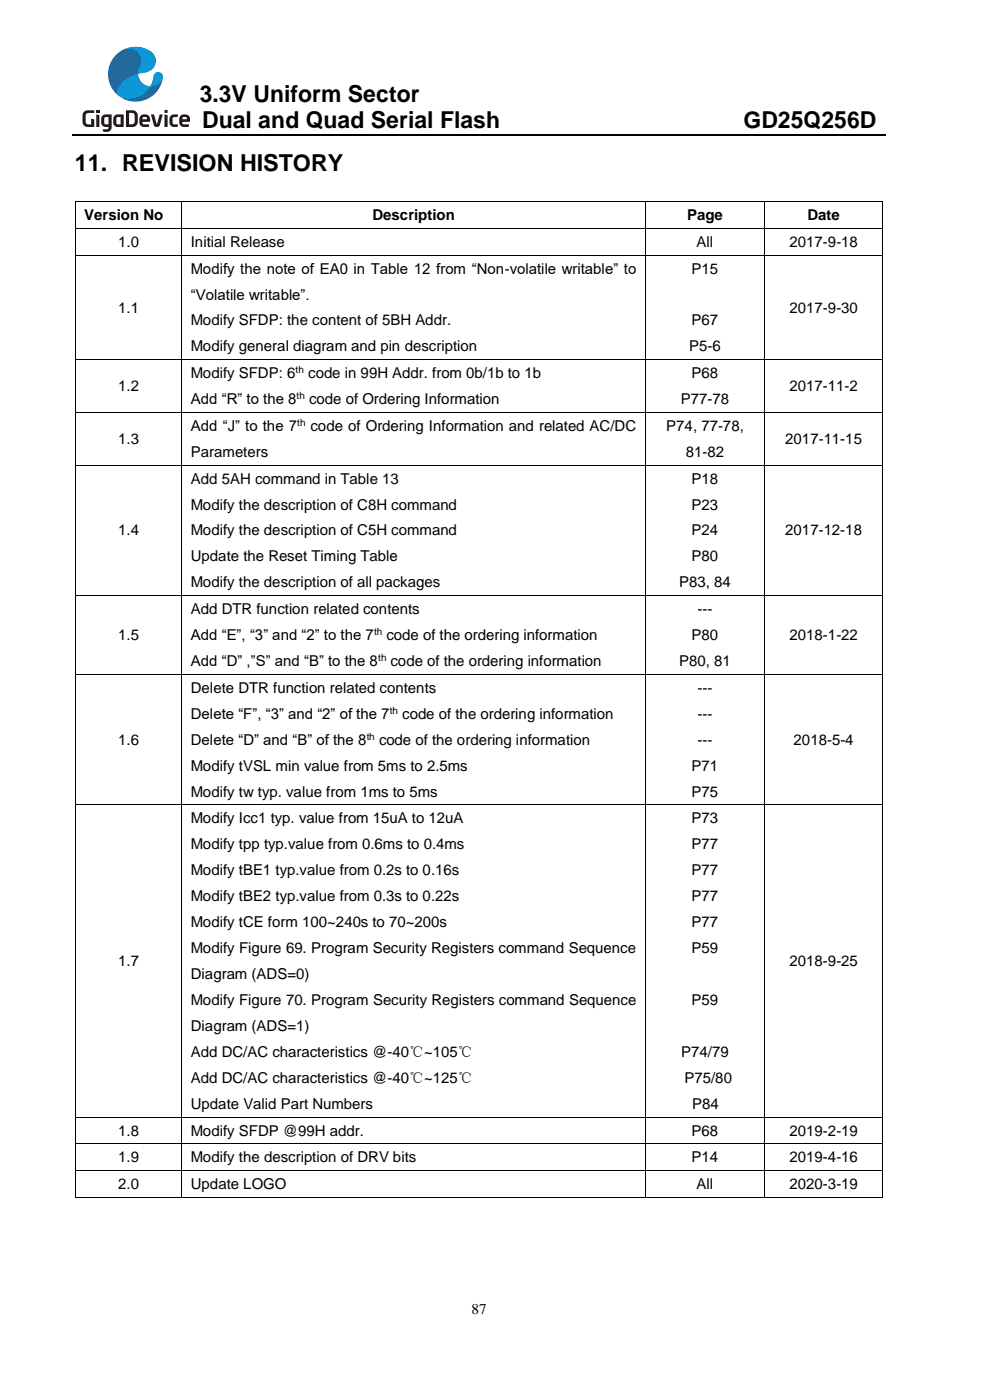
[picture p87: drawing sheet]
<svg xmlns="http://www.w3.org/2000/svg" width="210mm" height="297mm" viewBox="0 0 210 297" stroke-linecap="round" stroke-linejoin="round" font-family="sans-serif">
<defs><g id="words">
<g font-size="5">
<text x="42.4" y="21.6">3.3V Uniform Sector</text>
<text x="42.9" y="27.2">Dual and Quad Serial Flash</text>
<text x="157.7" y="27.2">GD25Q256D</text>
<text x="15.9" y="36.2">11. REVISION HISTORY</text>
</g>
<g font-size="3.2">
<text x="17.9" y="46.7">Version No</text>
<text x="79" y="46.7">Description</text>
<text x="145.7" y="46.7">Page</text>
<text x="171.3" y="46.7">Date</text>
<text x="25.1" y="52.4">1.0</text>
<text x="40.5" y="52.4">Initial Release</text>
<text x="147.8" y="52.4">All</text>
<text x="167.5" y="52.4">2017-9-18</text>
<text x="40.5" y="58">Modify the note of EA0 in Table 12 from “Non-volatile writable” to</text>
<text x="146.7" y="58">P15</text>
<text x="40.5" y="63.5">“Volatile writable”.</text>
<text x="25.1" y="66.3">1.1</text>
<text x="40.5" y="69.1">Modify SFDP: the content of 5BH Addr.</text>
<text x="146.7" y="69.1">P67</text>
<text x="167.5" y="66.3">2017-9-30</text>
<text x="40.5" y="74.6">Modify general diagram and pin description</text>
<text x="146.2" y="74.6">P5-6</text>
<text x="25.1" y="83">1.2</text>
<text x="40.5" y="80.2">Modify SFDP: 6</text>
<text x="65.4" y="80.2">code in 99H Addr. from 0b/1b to 1b</text>
<text x="146.7" y="80.2">P68</text>
<text x="167.5" y="83">2017-11-2</text>
<text x="40.5" y="85.7">Add “R” to the 8</text>
<text x="65.6" y="85.7">code of Ordering Information</text>
<text x="144.4" y="85.7">P77-78</text>
<text x="25.1" y="94.2">1.3</text>
<text x="40.5" y="91.4">Add “J” to the 7</text>
<text x="65.9" y="91.4">code of Ordering Information and related AC/DC</text>
<text x="141.3" y="91.4">P74, 77-78,</text>
<text x="166.6" y="94.2">2017-11-15</text>
<text x="40.5" y="96.9">Parameters</text>
<text x="145.5" y="96.9">81-82</text>
<text x="40.5" y="102.6">Add 5AH command in Table 13</text>
<text x="146.7" y="102.6">P18</text>
<text x="25.1" y="113.6">1.4</text>
<text x="40.5" y="108.1">Modify the description of C8H command</text>
<text x="40.5" y="113.6">Modify the description of C5H command</text>
<text x="146.7" y="108.1">P23</text>
<text x="146.7" y="113.6">P24</text>
<text x="166.6" y="113.6">2017-12-18</text>
<text x="40.5" y="119.1">Update the Reset Timing Table</text>
<text x="146.7" y="119.1">P80</text>
<text x="40.5" y="124.6">Modify the description of all packages</text>
<text x="144.1" y="124.6">P83, 84</text>
<text x="40.5" y="130.3">Add DTR function related contents</text>
<text x="147.9" y="130.3">---</text>
<text x="25.1" y="135.8">1.5</text>
<text x="40.5" y="135.8">Add “E”, “3” and “2” to the 7</text>
<text x="82" y="135.8">code of the ordering information</text>
<text x="146.7" y="135.8">P80</text>
<text x="167.5" y="135.8">2018-1-22</text>
<text x="40.5" y="141.3">Add “D” ,”S” and “B” to the 8</text>
<text x="82.8" y="141.3">code of the ordering information</text>
<text x="144.1" y="141.3">P80, 81</text>
<text x="40.5" y="147">Delete DTR function related contents</text>
<text x="147.9" y="147">---</text>
<text x="40.5" y="152.5">Delete “F”, “3” and “2” of the 7</text>
<text x="85.3" y="152.5">code of the ordering information</text>
<text x="147.9" y="152.5">---</text>
<text x="25.1" y="158">1.6</text>
<text x="40.5" y="158">Delete “D” and “B” of the 8</text>
<text x="80.4" y="158">code of the ordering information</text>
<text x="147.9" y="158">---</text>
<text x="168.4" y="158">2018-5-4</text>
<text x="40.5" y="163.5">Modify tVSL min value from 5ms to 2.5ms</text>
<text x="146.7" y="163.5">P71</text>
<text x="40.5" y="169">Modify tw typ. value from 1ms to 5ms</text>
<text x="146.7" y="169">P75</text>
<text x="40.5" y="174.7">Modify Icc1 typ. value from 15uA to 12uA</text>
<text x="146.7" y="174.7">P73</text>
<text x="40.5" y="180.2">Modify tpp typ.value from 0.6ms to 0.4ms</text>
<text x="40.5" y="185.7">Modify tBE1 typ.value from 0.2s to 0.16s</text>
<text x="146.7" y="180.2">P77</text>
<text x="146.7" y="185.7">P77</text>
<text x="40.5" y="191.2">Modify tBE2 typ.value from 0.3s to 0.22s</text>
<text x="146.7" y="191.2">P77</text>
<text x="40.5" y="196.7">Modify tCE form 100~240s to 70~200s</text>
<text x="146.7" y="196.7">P77</text>
<text x="40.5" y="202.2">Modify Figure 69. Program Security Registers command Sequence</text>
<text x="146.7" y="202.2">P59</text>
<text x="25.1" y="205">1.7</text>
<text x="40.5" y="207.7">Diagram (ADS=0)</text>
<text x="167.5" y="205">2018-9-25</text>
<text x="40.5" y="213.2">Modify Figure 70. Program Security Registers command Sequence</text>
<text x="146.7" y="213.2">P59</text>
<text x="40.5" y="218.7">Diagram (ADS=1)</text>
<text x="40.5" y="224.2">Add DC/AC characteristics @-40℃~105℃</text>
<text x="144.5" y="224.2">P74/79</text>
<text x="40.5" y="229.7">Add DC/AC characteristics @-40℃~125℃</text>
<text x="145.2" y="229.7">P75/80</text>
<text x="40.5" y="235.2">Update Valid Part Numbers</text>
<text x="146.8" y="235.2">P84</text>
<text x="25.1" y="240.9">1.8</text>
<text x="40.5" y="240.9">Modify SFDP @99H addr.</text>
<text x="146.7" y="240.9">P68</text>
<text x="167.5" y="240.9">2019-2-19</text>
<text x="25.1" y="246.6">1.9</text>
<text x="40.5" y="246.6">Modify the description of DRV bits</text>
<text x="146.7" y="246.6">P14</text>
<text x="167.5" y="246.6">2019-4-16</text>
<text x="25.1" y="252.3">2.0</text>
<text x="40.5" y="252.3">Update LOGO</text>
<text x="147.8" y="252.3">All</text>
<text x="167.5" y="252.3">2020-3-19</text>
<text x="100" y="278.8">87</text>
</g>
<g font-size="2.1">
<text x="62.7" y="79.2">th</text>
<text x="62.9" y="84.7">th</text>
<text x="63.1" y="90.3">th</text>
<text x="79.4" y="134.8">th</text>
<text x="80.2" y="140.3">th</text>
<text x="82.7" y="151.4">th</text>
<text x="77.8" y="157">th</text>
</g>
</g></defs>
<path d="M15.4 28.7h172.5" fill="none" stroke="#000" stroke-width=".25"/>
<g fill="#231916">
<path d="M32 24.3h.7l.6 2 .6-2h.6l-.6 2.2a.7 .7 0 0 1-.6 .4 .7 .7 0 0 1-.7-.4z"/>
<path d="M20.4 24.3l.7 .1v2.5h-.7z"/>
<path d="M20.4 23.3h.7v.7h-.7z"/>
<path d="M34.9 24.3l.7 .1v2.5h-.7z"/>
<path d="M34.9 23.3h.7v.7h-.7z"/>
<path d="M17.9 23.6l.6-.2h1.5v.6h-1.4l-.4 .4v1.5l.2 .4 .9 .1v-1.2l.7 .1v1.6h-1.4a1.08 1.08 0 0 1-1.1-1v-1.5z"/>
<path d="M36.3 24.5l.5-.2h1l-.2 .5h-.7l-.3 .3 .1 1.2 .2 .1h.9l-.2 .5h-.7a.94 .94 0 0 1-.9-.9v-1.1z"/>
<path d="M30.3 25l.6-.2 .2 .2 .1 .3h-1zM29.9 24.5l-.3 .4v1.1a.94 .94 0 0 0 .9 .9h1l.2-.5h-1.2l-.2-.1-.1-.4h1.6v-.6a1.17 1.17 0 0 0-1.9-.8z"/>
<path d="M38.7 25l.7-.2 .2 .2v.3h-.9zM38.4 24.5l-.3 .4-.1 1.1a.94 .94 0 0 0 1 .9h1l.1-.5h-1.2l-.2-.1v-.4h1.6v-.7a1.17 1.17 0 0 0-1.9-.7z"/>
<path d="M27.4 24h.8l.3 .4 .1 1.5-.4 .5h-.8zM26.7 23.4v3.5h1.4a1.1 1.1 0 0 0 1.1-1.1v-1.3a1.1 1.1 0 0 0-1.1-1.1z"/>
<path d="M22.2 25l.8-.2v1.6l-.8-.1zM21.8 24.5l-.3 .4v1.1a.94 .94 0 0 0 .9 .9h.6v.4l-.2 .1h-1l.1 .6h.8a.94 .94 0 0 0 1-1v-2.7h-1.4z"/>
<path d="M24.7 25l.9-.2v1.6l-.9-.1zM24.4 24.5l-.3 .4-.1 1.1a.94 .94 0 0 0 1 .9h1.2v-2.6h-1.3z"/>
</g>
<g fill="#0095d8">
<path d="M26.3 17.2a7.8 7.8 0 0 1 3-1.5 2.67 2.67 0 0 0 2.5 2.6 5.2 5.2 0 0 1-6.5 2.1l-.6-.5 .1-.2 .8-1.6z"/>
<path d="M32.8 15.6a1.07 1.07 0 0 1 1.6 .2 1.07 1.07 0 0 1-.3 1.5 2.67 2.67 0 0 1-2.3 1z"/>
</g>
<g fill="#0068b7">
<path d="M25.5 20.5a5.5 5.5 0 0 0 6.4-2.2 2.69 2.69 0 0 0 2.6-1.8 5.8 5.8 0 0 1-9 4z"/>
<path d="M24.6 11.6a3.2 3.2 0 0 1 4.4-.8 2.78 2.78 0 0 1 .5 3.8l-.2 1a6.4 6.4 0 0 0-4.6 4.3 5.8 5.8 0 0 1-.1-8.3z"/>
</g>
<path d="M26.3 10.5a5.4 5.4 0 0 1 6.4 1.2 2.55 2.55 0 0 1-2.2 3.8l-1.2 .2 .1-.8a2.91 2.91 0 0 0-.7-4.3 2.81 2.81 0 0 0-2.4-.1z" fill="#0095d8"/>
<g fill="#000">
<path d="M15.9 42.6h.1v.2h-.1z" fill-rule="evenodd"/>
<path d="M15.9 42.6h.1v.2h-.1z" fill-rule="evenodd"/>
<path d="M15.9 48.4h.1v.1h-.1z" fill-rule="evenodd"/>
<path d="M15.9 54h.1v.2h-.1z" fill-rule="evenodd"/>
<path d="M38.5 42.6h.2v.2h-.2z" fill-rule="evenodd"/>
<path d="M38.5 48.4h.2v.1h-.2z" fill-rule="evenodd"/>
<path d="M38.5 54h.2v.2h-.2z" fill-rule="evenodd"/>
<path d="M136.9 42.6h.1v.2h-.1z" fill-rule="evenodd"/>
<path d="M136.9 48.4h.1v.1h-.1z" fill-rule="evenodd"/>
<path d="M136.9 54h.1v.2h-.1z" fill-rule="evenodd"/>
<path d="M162.1 42.6h.2v.2h-.2z" fill-rule="evenodd"/>
<path d="M162.1 48.4h.2v.1h-.2z" fill-rule="evenodd"/>
<path d="M162.1 54h.2v.2h-.2z" fill-rule="evenodd"/>
<path d="M187.2 42.6h.2v.2h-.2z" fill-rule="evenodd"/>
<path d="M187.2 42.6h.2v.2h-.2z" fill-rule="evenodd"/>
<path d="M187.2 48.4h.2v.1h-.2z" fill-rule="evenodd"/>
<path d="M187.2 54h.2v.2h-.2z" fill-rule="evenodd"/>
<path d="M15.9 76.2h.1v.2h-.1z" fill-rule="evenodd"/>
<path d="M38.5 76.2h.2v.2h-.2z" fill-rule="evenodd"/>
<path d="M136.9 76.2h.1v.2h-.1z" fill-rule="evenodd"/>
<path d="M162.1 76.2h.2v.2h-.2z" fill-rule="evenodd"/>
<path d="M187.2 76.2h.2v.2h-.2z" fill-rule="evenodd"/>
<path d="M15.9 87.4h.1v.2h-.1z" fill-rule="evenodd"/>
<path d="M15.9 98.6h.1v.1h-.1z" fill-rule="evenodd"/>
<path d="M38.5 87.4h.2v.2h-.2z" fill-rule="evenodd"/>
<path d="M38.5 98.6h.2v.1h-.2z" fill-rule="evenodd"/>
<path d="M136.9 87.4h.1v.2h-.1z" fill-rule="evenodd"/>
<path d="M136.9 98.6h.1v.1h-.1z" fill-rule="evenodd"/>
<path d="M162.1 87.4h.2v.2h-.2z" fill-rule="evenodd"/>
<path d="M162.1 98.6h.2v.1h-.2z" fill-rule="evenodd"/>
<path d="M187.2 87.4h.2v.2h-.2z" fill-rule="evenodd"/>
<path d="M187.2 98.6h.2v.1h-.2z" fill-rule="evenodd"/>
<path d="M15.9 126.3h.1v.1h-.1z" fill-rule="evenodd"/>
<path d="M38.5 126.3h.2v.1h-.2z" fill-rule="evenodd"/>
<path d="M136.9 126.3h.1v.1h-.1z" fill-rule="evenodd"/>
<path d="M162.1 126.3h.2v.1h-.2z" fill-rule="evenodd"/>
<path d="M187.2 126.3h.2v.1h-.2z" fill-rule="evenodd"/>
<path d="M15.9 143h.1v.1h-.1z" fill-rule="evenodd"/>
<path d="M38.5 143h.2v.1h-.2z" fill-rule="evenodd"/>
<path d="M136.9 143h.1v.1h-.1z" fill-rule="evenodd"/>
<path d="M162.1 143h.2v.1h-.2z" fill-rule="evenodd"/>
<path d="M187.2 143h.2v.1h-.2z" fill-rule="evenodd"/>
<path d="M15.9 170.7h.1v.1h-.1z" fill-rule="evenodd"/>
<path d="M38.5 170.7h.2v.1h-.2z" fill-rule="evenodd"/>
<path d="M136.9 170.7h.1v.1h-.1z" fill-rule="evenodd"/>
<path d="M162.1 170.7h.2v.1h-.2z" fill-rule="evenodd"/>
<path d="M187.2 170.7h.2v.1h-.2z" fill-rule="evenodd"/>
<path d="M15.9 236.9h.1v.2h-.1z" fill-rule="evenodd"/>
<path d="M38.5 236.9h.2v.2h-.2z" fill-rule="evenodd"/>
<path d="M136.9 236.9h.1v.2h-.1z" fill-rule="evenodd"/>
<path d="M162.1 236.9h.2v.2h-.2z" fill-rule="evenodd"/>
<path d="M187.2 236.9h.2v.2h-.2z" fill-rule="evenodd"/>
<path d="M15.9 242.6h.1v.1h-.1z" fill-rule="evenodd"/>
<path d="M15.9 248.2h.1v.2h-.1z" fill-rule="evenodd"/>
<path d="M15.9 254h.1v.1h-.1z" fill-rule="evenodd"/>
<path d="M15.9 254h.1v.1h-.1z" fill-rule="evenodd"/>
<path d="M38.5 242.6h.2v.1h-.2z" fill-rule="evenodd"/>
<path d="M38.5 248.2h.2v.2h-.2z" fill-rule="evenodd"/>
<path d="M38.5 254h.2v.1h-.2z" fill-rule="evenodd"/>
<path d="M136.9 242.6h.1v.1h-.1z" fill-rule="evenodd"/>
<path d="M136.9 248.2h.1v.2h-.1z" fill-rule="evenodd"/>
<path d="M136.9 254h.1v.1h-.1z" fill-rule="evenodd"/>
<path d="M162.1 242.6h.2v.1h-.2z" fill-rule="evenodd"/>
<path d="M162.1 248.2h.2v.2h-.2z" fill-rule="evenodd"/>
<path d="M162.1 254h.2v.1h-.2z" fill-rule="evenodd"/>
<path d="M187.2 242.6h.2v.1h-.2z" fill-rule="evenodd"/>
<path d="M187.2 248.2h.2v.2h-.2z" fill-rule="evenodd"/>
<path d="M187.2 254h.2v.1h-.2z" fill-rule="evenodd"/>
<path d="M187.2 254h.2v.1h-.2z" fill-rule="evenodd"/>
</g>
<g fill="none" stroke="#000" stroke-width=".21">
<path d="M16 42.8v5.6M16 48.5v5.5M16 54.2v22M16 42.7h22.5M16 48.4h22.5M16 54.1h22.5M38.6 42.8v5.6M38.6 48.5v5.5M38.6 54.2v22M38.7 42.7h98.2M38.7 48.4h98.2M38.7 54.1h98.2"/>
<path d="M136.9 42.8v5.6M136.9 48.5v5.5M136.9 54.2v22M137 42.7h25.1M137 48.4h25.1M137 54.1h25.1M162.2 42.8v5.6M162.2 48.5v5.5M162.2 54.2v22M162.3 42.7h24.9M162.3 48.4h24.9M162.3 54.1h24.9"/>
<path d="M187.3 42.8v5.6M187.3 48.5v5.5M187.3 54.2v22M16 76.4v11M16 76.3h22.5M38.6 76.4v11M38.7 76.3h98.2M136.9 76.4v11M137 76.3h25.1M162.2 76.4v11M162.3 76.3h24.9M187.3 76.4v11"/>
<path d="M16 87.6v11M16 98.7v27.6M16 87.5h22.5M16 98.7h22.5M38.6 87.6v11M38.6 98.7v27.6M38.7 87.5h98.2M38.7 98.7h98.2M136.9 87.6v11M136.9 98.7v27.6M137 87.5h25.1M137 98.7h25.1"/>
<path d="M162.2 87.6v11M162.2 98.7v27.6M162.3 87.5h24.9M162.3 98.7h24.9M187.3 87.6v11M187.3 98.7v27.6M16 126.4v16.6M16 126.3h22.5M38.6 126.4v16.6M38.7 126.3h98.2M136.9 126.4v16.6M137 126.3h25.1"/>
<path d="M162.2 126.4v16.6M162.3 126.3h24.9M187.3 126.4v16.6M16 143.1v27.6M16 143.1h22.5M38.6 143.1v27.6M38.7 143.1h98.2M136.9 143.1v27.6M137 143.1h25.1M162.2 143.1v27.6M162.3 143.1h24.9M187.3 143.1v27.6"/>
<path d="M16 170.8v66.1M16 170.8h22.5M38.6 170.8v66.1M38.7 170.8h98.2M136.9 170.8v66.1M137 170.8h25.1M162.2 170.8v66.1M162.3 170.8h24.9M187.3 170.8v66.1M16 237.1v5.5M16 237h22.5M38.6 237.1v5.5"/>
<path d="M38.7 237h98.2M136.9 237.1v5.5M137 237h25.1M162.2 237.1v5.5M162.3 237h24.9M187.3 237.1v5.5M16 242.7v5.5M16 248.4v5.6M16 242.6h22.5M16 248.3h22.5M16 254h22.5M38.6 242.7v5.5"/>
<path d="M38.6 248.4v5.6M38.7 242.6h98.2M38.7 248.3h98.2M38.7 254h98.2M136.9 242.7v5.5M136.9 248.4v5.6M137 242.6h25.1M137 248.3h25.1M137 254h25.1M162.2 242.7v5.5M162.2 248.4v5.6M162.3 242.6h24.9"/>
<path d="M162.3 248.3h24.9M162.3 254h24.9M187.3 242.7v5.5M187.3 248.4v5.6"/>
</g>
<use href="#words"/>
</svg>
